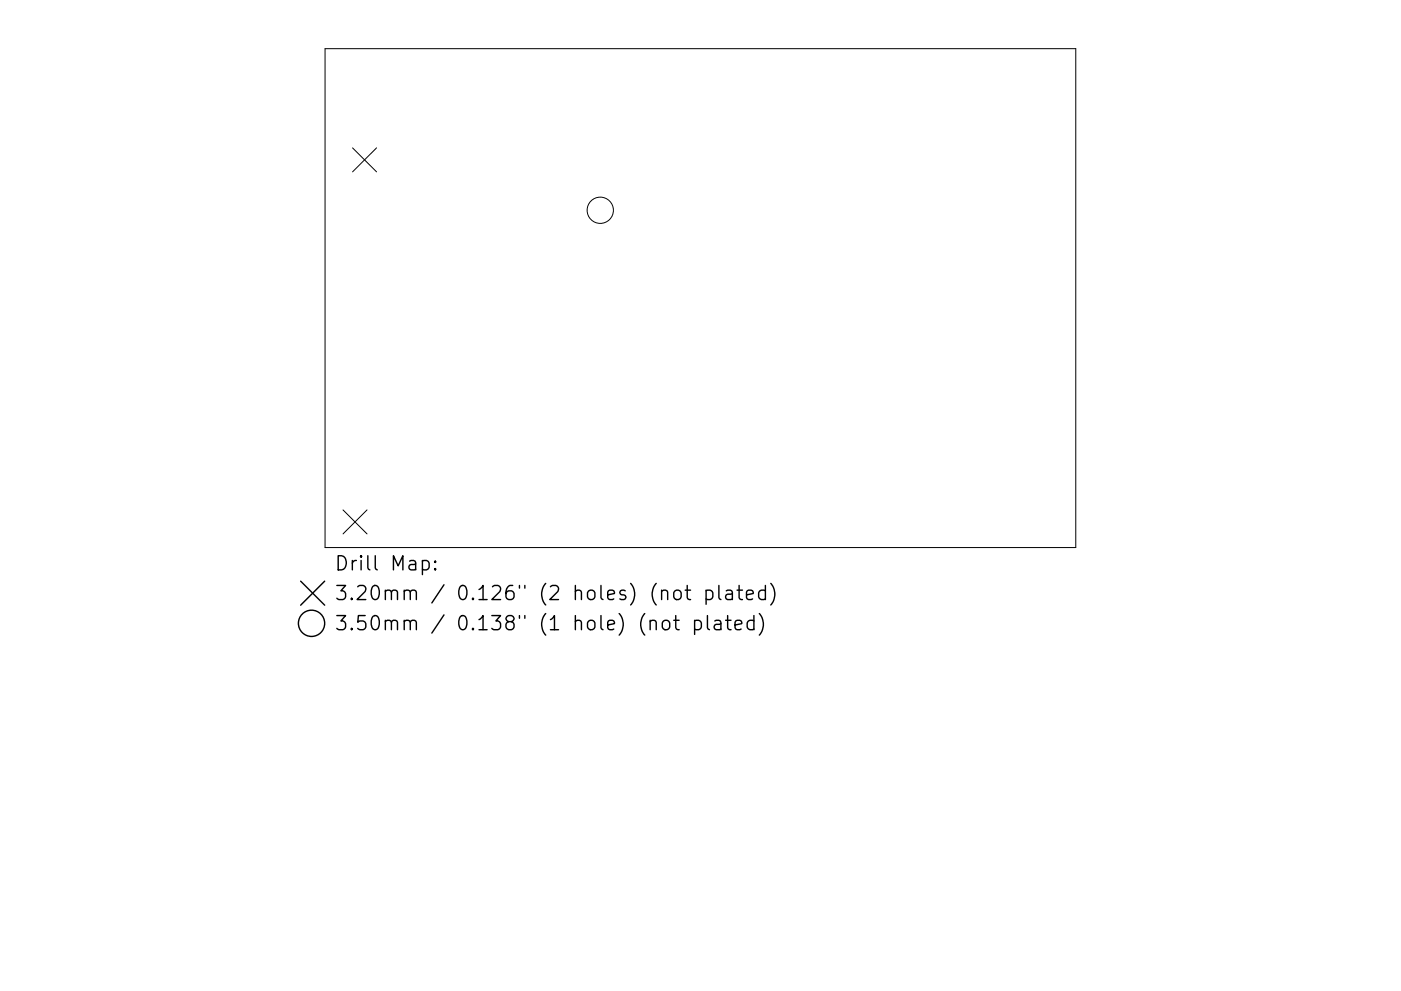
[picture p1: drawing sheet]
<svg xmlns="http://www.w3.org/2000/svg" width="297mm" height="210mm" viewBox="0 0 297 210" stroke-linecap="round" stroke-linejoin="round" font-family="sans-serif">
<defs><g id="words">
<g font-size="4.2">
<text x="70.8" y="121.1">Drill Map:</text>
<text x="70.8" y="127.4">3.20mm / 0.126&quot; (2 holes) (not plated)</text>
<text x="70.8" y="133.7">3.50mm / 0.138&quot; (1 hole) (not plated)</text>
</g>
</g></defs>
<g fill="none" stroke="#000" stroke-width=".21">
<path d="M68.9 10.3h159.2v105.9h-159.2zM74.7 31.4l5.1 5.1M79.8 31.4l-5.1 5.1M72.7 108.2l5.1 5.1M77.8 108.2l-5.1 5.1"/>
<circle cx="127.3" cy="44.6" r="2.79"/>
</g>
<g fill="none" stroke="#000" stroke-width=".3">
<path d="M89.6 119.1l.8-.2 .6 .6v.8l-.3 .5-.3 .1-.8-.1M92.3 119.1l.1 .1-.1 .1-.2-.1 .2-.1v.2M63.7 123.3l5.1 5.1M68.8 123.3l-5.1 5.1M92.3 120.6l.1 .2-.1 .1-.2-.1 .2-.2v.3M140.7 131.7a.81 .81 0 0 1 1.3 .5v.8a.81 .81 0 0 1-.8 .6 .81 .81 0 0 1-.8-.6v-.8zM142.8 131.6h1.2M143 125.5a.81 .81 0 0 1 .8-.3 .81 .81 0 0 1 .6 .6v.8a.81 .81 0 0 1-.8 .6 .81 .81 0 0 1-.8-.6v-.8zM143.3 130.6v2.6l.1 .3 .6 .1M145.3 125.2h1.1M145.7 124.2v2.6l.1 .3 .6 .1M147.3 131.7l.8-.1 .6 .6v.8l-.3 .5-.3 .1-.8-.1"/>
<path d="M147.3 131.6v3M149.7 125.4l.9-.2 .5 .6v.8l-.3 .5-.2 .1-.9-.1M149.7 125.2v3M150 130.6v2.6l.4 .4M151.6 131.7l.2-.1 .9 .1 .1 .3v1.6M152.4 124.2v2.6l.4 .4M152.8 132.3l-1 .2a.59 .59 0 0 0-.4 .5 .59 .59 0 0 0 .4 .6l1-.1M153.8 131.6h1.2M154 125.4l.3-.2 .8 .2 .2 .2v1.6M154.3 130.6v2.6l.1 .3 .6 .1M155.3 125.9l-1 .2a.59 .59 0 0 0-.5 .5 .59 .59 0 0 0 .5 .6l1-.1M155.8 132.6l1.5-.3-.2-.6-.8-.1-.5 .4v1.2l.2 .3 .3 .1 .8-.1"/>
<path d="M156.3 125.2h1.1M156.7 124.2v2.6l.1 .3 .6 .1M158.3 126.2l1.4-.3-.1-.5-.9-.2-.4 .4v1.2l.1 .3 .3 .1 .9-.1M159.8 131.7l-.8-.1-.6 .6v.8l.3 .5 .3 .1 .8-.1M159.8 130.6v3M161 130.2a3.4 3.4 0 0 1 0 4.5M162.3 125.4l-.9-.2-.6 .6v.8l.3 .5 .3 .1 .9-.1M162.3 124.2v3M163.4 123.8a3.4 3.4 0 0 1 0 4.6"/>
<circle cx="66.1" cy="132.2" r="2.79"/>
</g>
<use href="#words"/>
</svg>
